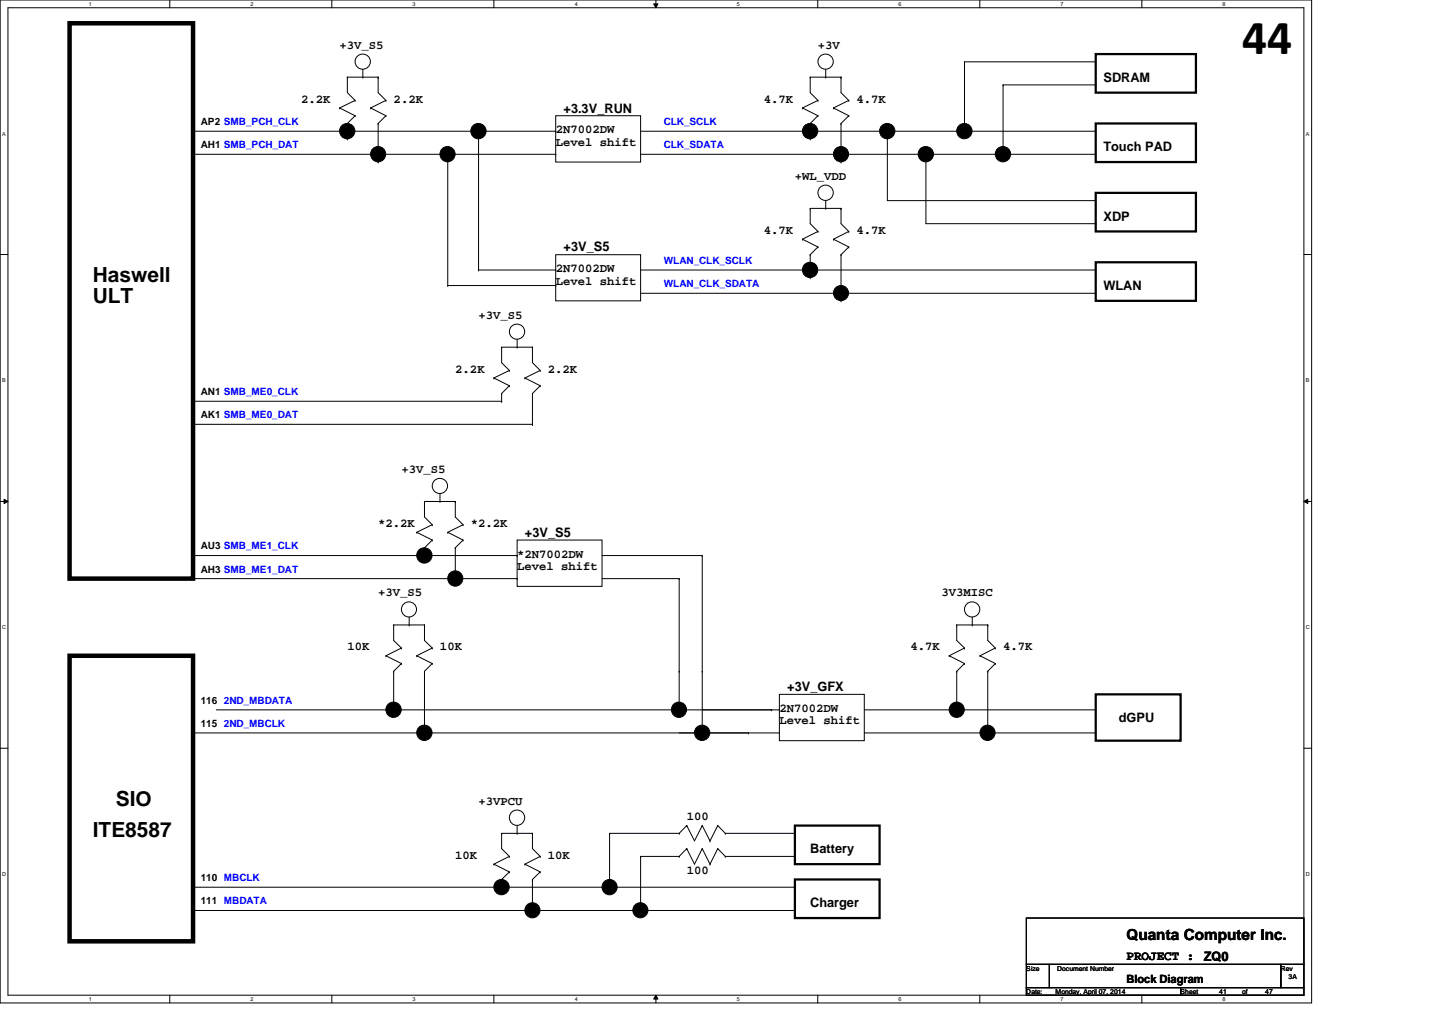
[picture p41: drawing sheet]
<svg xmlns="http://www.w3.org/2000/svg" width="297mm" height="210mm" viewBox="0 0 297 210" stroke-linecap="round" stroke-linejoin="round" font-family="sans-serif">
<defs><g id="words">
<text font-size="10.2" x="257.7" y="11.3">44</text>
<g font-size="4.3">
<text x="19.3" y="58.4">Haswell</text>
<text x="19.3" y="62.9">ULT</text>
<text x="24" y="167.3">SIO</text>
<text x="19.3" y="173.7">ITE8587</text>
</g>
<text font-size="3.2" x="233.7" y="195">Quanta Computer Inc.</text>
<g font-size="2.7">
<text x="228.9" y="16.9">SDRAM</text>
<text x="116.9" y="23.4">+3.3V_RUN</text>
<text x="228.9" y="31.4">Touch PAD</text>
<text x="228.9" y="45.8">XDP</text>
<text x="116.9" y="52.2">+3V_S5</text>
<text x="228.9" y="60.2">WLAN</text>
<text x="108.9" y="111.4">+3V_S5</text>
<text x="163.3" y="143.4">+3V_GFX</text>
<text x="232.1" y="149.8">dGPU</text>
<text x="168.1" y="177">Battery</text>
<text x="168.1" y="188.2">Charger</text>
<text x="233.7" y="199.1">PROJECT :</text>
<text x="249.7" y="199.4">ZQ0</text>
</g>
<g font-size="2.5">
<text x="70.4" y="10.1">+3V_S5</text>
<text x="169.7" y="10.1">+3V</text>
<text x="62.4" y="21.3">2.2K</text>
<text x="81.7" y="21.3">2.2K</text>
<text x="158.5" y="21.3">4.7K</text>
<text x="177.7" y="21.3">4.7K</text>
<text x="115.3" y="27.7">2N7002DW</text>
<text x="115.3" y="30.2">Level shift</text>
<text x="164.9" y="37.3">+WL_VDD</text>
<text x="158.5" y="48.5">4.7K</text>
<text x="177.7" y="48.5">4.7K</text>
<text x="115.3" y="56.5">2N7002DW</text>
<text x="115.3" y="59">Level shift</text>
<text x="99.3" y="66.1">+3V_S5</text>
<text x="94.4" y="77.3">2.2K</text>
<text x="113.7" y="77.3">2.2K</text>
<text x="83.3" y="98.1">+3V_S5</text>
<text x="78.4" y="109.3">*2.2K</text>
<text x="97.7" y="109.3">*2.2K</text>
<text x="107.3" y="115.7">*2N7002DW</text>
<text x="107.3" y="118.2">Level shift</text>
<text x="78.4" y="123.7">+3V_S5</text>
<text x="195.3" y="123.7">3V3MISC</text>
<text x="72" y="134.9">10K</text>
<text x="91.3" y="134.9">10K</text>
<text x="188.9" y="134.9">4.7K</text>
<text x="208.1" y="134.9">4.7K</text>
<text x="161.7" y="147.7">2N7002DW</text>
<text x="161.7" y="150.2">Level shift</text>
<text x="99.3" y="166.9">+3VPCU</text>
<text x="142.4" y="170.1">100</text>
<text x="94.4" y="178.1">10K</text>
<text x="113.7" y="178.1">10K</text>
<text x="142.4" y="181.3">100</text>
</g>
<text font-size="2.4" x="233.7" y="203.8">Block Diagram</text>
<g font-size="2.1">
<text x="41.7" y="25.9">AP2 SMB_PCH_CLK</text>
<text x="41.7" y="30.7">AH1 SMB_PCH_DAT</text>
<text x="41.7" y="81.9">AN1 SMB_ME0_CLK</text>
<text x="41.7" y="86.7">AK1 SMB_ME0_DAT</text>
<text x="41.7" y="113.9">AU3 SMB_ME1_CLK</text>
<text x="41.7" y="118.7">AH3 SMB_ME1_DAT</text>
<text x="41.7" y="145.9">116</text>
<text x="41.7" y="150.7">115</text>
<text x="41.7" y="182.8">110 MBCLK</text>
<text x="41.7" y="187.5">111 MBDATA</text>
</g>
<g font-size="2.1" fill="#00f">
<text x="137.7" y="25.9">CLK_SCLK</text>
<text x="137.7" y="30.7">CLK_SDATA</text>
<text x="137.7" y="54.7">WLAN_CLK_SCLK</text>
<text x="137.7" y="59.5">WLAN_CLK_SDATA</text>
<text x="46.4" y="145.9">2ND_MBDATA</text>
<text x="46.4" y="150.7">2ND_MBCLK</text>
</g>
<g font-size="1.4">
<text x="212.9" y="201.4">Size</text>
<text x="219.3" y="201.4">Document Number</text>
<text x="265.7" y="201.4">Rev</text>
<text x="267.3" y="203">3A</text>
<text x="212.9" y="206.2">Date:</text>
<text x="218.9" y="206.2">Monday, April 07, 2014</text>
<text x="244.9" y="206.2">Sheet</text>
<text x="252.9" y="206.2">41</text>
<text x="257.7" y="206.2">of</text>
<text x="262.5" y="206.2">47</text>
</g>
<g font-size="1.1">
<text x="18.4" y="1.1">1</text>
<text x="52" y="1.1">2</text>
<text x="85.6" y="1.1">3</text>
<text x="119.2" y="1.1">4</text>
<text x="152.8" y="1.1">5</text>
<text x="186.4" y="1.1">6</text>
<text x="220" y="1.1">7</text>
<text x="253.6" y="1.1">8</text>
<text x=".5" y="28.2">A</text>
<text x="270.9" y="28.2">A</text>
<text x=".5" y="79.3">B</text>
<text x="270.9" y="79.3">B</text>
<text x=".5" y="130.6">C</text>
<text x="270.9" y="130.6">C</text>
<text x=".5" y="181.7">D</text>
<text x="270.9" y="181.7">D</text>
<text x="18.4" y="207.6">1</text>
<text x="52" y="207.6">2</text>
<text x="85.6" y="207.6">3</text>
<text x="119.2" y="207.6">4</text>
<text x="152.8" y="207.6">5</text>
<text x="186.4" y="207.6">6</text>
<text x="220" y="207.6">7</text>
<text x="253.6" y="207.6">8</text>
</g>
</g></defs>
<path d="M0 0h272.1v208h-272.1zM1.6 1.6h268.9v204.8h-268.9z" fill="none" stroke="#000" stroke-width=".21"/>
<g fill="#fff">
<path d="M18.4 .2h.6v1.2h-.6z"/>
<path d="M18.4 206.6h.6v1.2h-.6z"/>
</g>
<path d="M35.2 0v1.6M35.2 206.4v1.6" fill="none" stroke="#000" stroke-width=".21"/>
<g fill="#fff">
<path d="M52 .2h.6v1.2h-.6z"/>
<path d="M52 206.6h.6v1.2h-.6z"/>
</g>
<path d="M68.8 0v1.6M68.8 206.4v1.6" fill="none" stroke="#000" stroke-width=".21"/>
<g fill="#fff">
<path d="M85.6 .2h.6v1.2h-.6z"/>
<path d="M85.6 206.6h.6v1.2h-.6z"/>
</g>
<path d="M102.4 0v1.6M102.4 206.4v1.6" fill="none" stroke="#000" stroke-width=".21"/>
<g fill="#fff">
<path d="M119.2 .2h.6v1.2h-.6z"/>
<path d="M119.2 206.6h.6v1.2h-.6z"/>
</g>
<path d="M135.6 .8h.9l-.4 .8zM136.1 0v1.6M136.1 206.4l.4 .8h-.9zM136.1 206.4v1.6" fill="none" stroke="#000" stroke-width=".21"/>
<path d="M135.6 .8h.9l-.4 .8zM136.1 206.4l.4 .8h-.9z" fill="#000"/>
<g fill="#fff">
<path d="M152.8 .2h.6v1.2h-.6z"/>
<path d="M152.8 206.6h.6v1.2h-.6z"/>
</g>
<path d="M169.6 0v1.6M169.6 206.4v1.6" fill="none" stroke="#000" stroke-width=".21"/>
<g fill="#fff">
<path d="M186.4 .2h.6v1.2h-.6z"/>
<path d="M186.4 206.6h.6v1.2h-.6z"/>
</g>
<path d="M203.2 0v1.6M203.2 206.4v1.6" fill="none" stroke="#000" stroke-width=".21"/>
<g fill="#fff">
<path d="M220 .2h.6v1.2h-.6z"/>
<path d="M220 206.6h.6v1.2h-.6z"/>
</g>
<path d="M236.9 0v1.6M236.9 206.4v1.6" fill="none" stroke="#000" stroke-width=".21"/>
<g fill="#fff">
<path d="M253.6 .2h.6v1.2h-.6z"/>
<path d="M253.6 206.6h.6v1.2h-.6z"/>
<path d="M.5 27.2h.7v1.2h-.7z"/>
<path d="M270.9 27.2h.7v1.2h-.7z"/>
<path d="M.5 78.4h.7v1.1h-.7z"/>
<path d="M270.9 78.4h.7v1.1h-.7z"/>
</g>
<path d="M0 52.8h1.6M270.5 52.8h1.6" fill="none" stroke="#000" stroke-width=".21"/>
<g fill="#fff">
<path d="M.5 129.6h.7v1.2h-.7z"/>
<path d="M270.9 129.6h.7v1.2h-.7z"/>
</g>
<path d="M0 104h1.6M.8 103.5l.8 .5-.8 .4zM270.5 104l.8-.5v.9zM270.5 104h1.6" fill="none" stroke="#000" stroke-width=".21"/>
<path d="M.8 103.5l.8 .5-.8 .4zM270.5 104l.8-.5v.9z" fill="#000"/>
<g fill="#fff">
<path d="M.5 180.8h.7v1.1h-.7z"/>
<path d="M270.9 180.8h.7v1.1h-.7z"/>
</g>
<g fill="none" stroke="#000" stroke-width=".21">
<path d="M72 16h.1M72 16v3.2l1.7 1.6M72 16h6.4M75.3 16h.1M75.3 14.4v1.6M78.4 16h.1M78.4 16v3.2l1.6 1.6M168.1 16h.1M168.1 16h6.4M168.1 16v3.2l1.6 1.6M171.3 16h.1M171.3 14.4v1.6"/>
<path d="M174.5 16h.1M174.5 16v3.2l1.6 1.6M200.1 12.8h.1M200.1 12.8h27.2M200.1 12.8v14.4M208.1 17.6h.1M208.1 17.6h19.2M208.1 17.6v14.4M227.3 12.8h.1M227.3 17.6h.1M40 27.2h75.3M40 32h75.3"/>
<path d="M70.4 22.4h.1M70.4 22.4l3.3 1.6M72 25.6h.1M72 28.8h.1M72 25.6v3.2M73.7 20.8h.1M73.7 24h.1M73.7 20.8l-3.3 1.6M73.7 24l-1.7 1.6M76.9 22.4h.1M76.9 22.4l3.1 1.6M78.4 33.6h.1"/>
<path d="M78.4 25.6h.1M78.4 25.6v8M80 20.8h.1M80 24h.1M80 20.8l-3.1 1.6M80 24l-1.6 1.6M92.9 32v27.2M99.3 28.8v27.2M115.3 24h17.6v9.6h-17.6zM115.3 27.2h.1M115.3 32h.1M132.9 27.2h94.4"/>
<path d="M132.9 32h94.4M166.5 22.4h.1M166.5 22.4l3.2 1.6M168.1 25.6h.1M168.1 28.8h.1M168.1 25.6v3.2M169.7 20.8h.1M169.7 24h.1M169.7 20.8l-3.2 1.6M169.7 24l-1.6 1.6M172.9 22.4h.1M172.9 22.4l3.2 1.6"/>
<path d="M174.5 33.6h.1M174.5 25.6h.1M174.5 25.6v8M176.1 20.8h.1M176.1 24h.1M176.1 20.8l-3.2 1.6M176.1 24l-1.6 1.6M184.1 27.2h.1M184.1 27.2v14.4h43.2M192.1 32h.1M192.1 32v14.4h35.2M227.3 27.2h.1"/>
<path d="M227.3 32h.1M92.9 59.2h.1M92.9 59.2h22.4M99.3 56h.1M99.3 56h16M115.3 52.8h17.6v9.6h-17.6zM115.3 59.2h.1M115.3 56h.1M132.9 56h94.4M166.5 49.6h.1M166.5 49.6l3.2 1.6M168.1 43.2h.1"/>
<path d="M168.1 52.8h.1M168.1 56h.1M168.1 57.6h.1M168.1 43.2v3.2l1.6 1.6M168.1 52.8v4.8M168.1 43.2h6.4M169.7 48h.1M169.7 51.2h.1M169.7 51.2l-1.6 1.6M169.7 48l-3.2 1.6M171.3 43.2h.1M171.3 41.6v1.6"/>
<path d="M172.9 49.6h.1M172.9 49.6l3.2 1.6M174.5 43.2h.1M174.5 52.8h.1M174.5 43.2v3.2l1.6 1.6M174.5 52.8v9.6M176.1 48h.1M176.1 51.2h.1M176.1 51.2l-1.6 1.6M176.1 48l-3.2 1.6M227.3 41.6h.1M227.3 46.4h.1"/>
<path d="M227.3 56h.1M102.4 78.4h.1M102.4 78.4l3.3 1.6M104.1 72h.1M104.1 72v3.2l1.6 1.6M104.1 72h6.3M105.7 76.8h.1M105.7 76.8l-3.3 1.6M107.3 72h.1M107.3 70.4v1.6M108.9 78.4h.1M108.9 78.4l3.2 1.6"/>
<path d="M110.4 72h.1M110.4 72v3.2l1.7 1.6M112.1 76.8h.1M112.1 76.8l-3.2 1.6M132.9 60.8h94.4M174.5 60.8h.1M174.5 62.4h.1M227.3 60.8h.1M40 83.2h64.1M40 88h70.4M104.1 83.2h.1M104.1 81.6h.1"/>
<path d="M104.1 81.6v1.6M105.7 80h.1M105.7 80l-1.6 1.6M110.4 88h.1M110.4 81.6h.1M110.4 81.6v6.4M112.1 80h.1M112.1 80l-1.7 1.6M40 115.2h67.3M86.4 110.4h.1M86.4 110.4l3.3 1.6M88 113.6h.1"/>
<path d="M88 104h.1M88 104v3.2l1.7 1.6M88 104h6.4M89.7 108.8h.1M89.7 112h.1M89.7 112l-1.7 1.6M89.7 108.8l-3.3 1.6M91.3 104h.1M91.3 102.4v1.6M92.9 110.4h.1M92.9 110.4l3.2 1.6M94.4 113.6h.1"/>
<path d="M94.4 104h.1M94.4 104v3.2l1.7 1.6M94.4 113.6v6.4M96.1 108.8h.1M96.1 112h.1M96.1 112l-1.7 1.6M96.1 108.8l-3.2 1.6M107.3 112h17.6v9.6h-17.6zM107.3 115.2h.1M124.9 115.2h20.8M145.7 115.2h.1M145.7 115.2v36.8"/>
<path d="M40 120h67.3M80 136h.1M80 136l3.3 1.6M81.7 139.2h.1M81.7 129.6h.1M81.7 129.6v3.2l1.6 1.6M81.7 139.2v8M81.7 129.6h6.3M83.3 134.4h.1M83.3 137.6h.1M83.3 137.6l-1.6 1.6M83.3 134.4l-3.3 1.6"/>
<path d="M84.9 129.6h.1M84.9 128v1.6M86.4 136h.1M86.4 136l3.3 1.6M88 139.2h.1M88 129.6h.1M88 129.6v3.2l1.7 1.6M88 139.2v12.8M89.7 134.4h.1M89.7 137.6h.1M89.7 137.6l-1.7 1.6M89.7 134.4l-3.3 1.6"/>
<path d="M94.4 120h.1M107.3 120h.1M124.9 120h16M140.9 120h.1M140.9 139.2h.1M140.9 120v27.2M145.7 139.2h.1M196.9 136h.1M196.9 136l3.2 1.6M198.5 139.2h.1M198.5 129.6h.1M198.5 129.6h6.4"/>
<path d="M198.5 129.6v3.2l1.6 1.6M198.5 139.2v8M200.1 134.4h.1M200.1 137.6h.1M200.1 137.6l-1.6 1.6M200.1 134.4l-3.2 1.6M201.7 129.6h.1M201.7 128v1.6M203.3 136h.1M203.3 136l3.2 1.6M204.9 139.2h.1M204.9 129.6h.1"/>
<path d="M204.9 129.6v3.2l1.6 1.6M204.9 139.2v12.8M206.5 134.4h.1M206.5 137.6h.1M206.5 137.6l-1.6 1.6M206.5 134.4l-3.2 1.6M0 155.2h1.6M40 152h121.7M44.9 147.2h116.8M81.7 147.2h.1M88 152h.1M140.9 147.2h.1"/>
<path d="M145.7 152h.1M155.3 152h.1M160.1 147.2h.1M161.7 144h17.6v9.6h-17.6zM161.7 152h.1M161.7 147.2h.1M179.3 152h48M179.3 147.2h48M198.5 147.2h.1M204.9 152h.1M227.3 147.2h.1M227.3 152h.1"/>
<path d="M270.5 155.2h1.6M102.4 179.2h.1M102.4 179.2l3.3 1.6M104.1 172.8h.1M104.1 172.8v3.2l1.6 1.6M104.1 172.8h6.3M105.7 177.6h.1M105.7 177.6l-3.3 1.6M107.3 172.8h.1M107.3 171.2v1.6M108.9 179.2h.1M108.9 179.2l3.2 1.6"/>
<path d="M110.4 172.8h.1M110.4 172.8v3.2l1.7 1.6M112.1 177.6h.1M112.1 177.6l-3.2 1.6M126.4 172.8h.1M126.4 172.8h14.5M126.4 172.8v11.2M132.9 177.6h.1M132.9 177.6v11.2M132.9 177.6h8M140.9 172.8h.1M140.9 177.6h.1"/>
<path d="M142.4 171.2h.1M142.4 176h.1M142.4 171.2l1.7 3.2 1.6-3.2M142.4 171.2l-1.5 1.6M142.4 176l1.7 3.2 1.6-3.2M142.4 176l-1.5 1.6M145.7 171.2h.1M145.7 176h.1M145.7 171.2l1.6 3.2M145.7 176l1.6 3.2M147.3 174.4h.1M147.3 179.2h.1"/>
<path d="M148.9 171.2h.1M148.9 176h.1M148.9 171.2l-1.6 3.2M148.9 171.2l1.5 1.6M148.9 176l-1.6 3.2M148.9 176l1.5 1.6M150.4 172.8h.1M150.4 177.6h.1M150.4 172.8h14.5M150.4 177.6h14.5M164.9 172.8h.1M164.9 177.6h.1"/>
<path d="M40 188.8h124.9M40 184h124.9M104.1 182.4h.1M105.7 180.8h.1M105.7 180.8l-1.6 1.6M110.4 182.4h.1M110.4 188.8h.1M110.4 182.4v6.4M112.1 180.8h.1M112.1 180.8l-1.7 1.6M164.9 188.8h.1M164.9 184h.1"/>
<path d="M212.9 190.4h57.6v9.6h-57.6zM212.9 200h4.8v4.9h-4.8zM212.9 204.9h32v1.5h-32zM217.7 200h48v4.9h-48zM244.9 204.9h25.6v1.5h-25.6zM265.7 200h4.8v4.9h-4.8z"/>
<circle cx="75.2" cy="12.8" r="1.58"/>
<circle cx="171.3" cy="12.8" r="1.58"/>
<circle cx="72" cy="27.2" r="1.6"/>
<circle cx="78.4" cy="32" r="1.58"/>
<circle cx="92.8" cy="32" r="1.58"/>
<circle cx="99.2" cy="27.2" r="1.6"/>
<circle cx="168" cy="27.2" r="1.6"/>
<circle cx="171.2" cy="40" r="1.6"/>
<circle cx="174.4" cy="32" r="1.58"/>
<circle cx="184" cy="27.2" r="1.6"/>
<circle cx="192" cy="32" r="1.6"/>
<circle cx="200" cy="27.2" r="1.6"/>
<circle cx="208" cy="32" r="1.6"/>
<circle cx="168" cy="56" r="1.6"/>
<circle cx="107.3" cy="68.8" r="1.58"/>
<circle cx="174.4" cy="60.8" r="1.57"/>
<circle cx="88" cy="115.2" r="1.6"/>
<circle cx="91.3" cy="100.8" r="1.58"/>
<circle cx="94.4" cy="120" r="1.58"/>
<circle cx="84.8" cy="126.4" r="1.57"/>
<circle cx="201.7" cy="126.4" r="1.58"/>
<circle cx="81.6" cy="147.2" r="1.6"/>
<circle cx="88" cy="152" r="1.6"/>
<circle cx="140.8" cy="147.2" r="1.58"/>
<circle cx="145.6" cy="152" r="1.6"/>
<circle cx="198.4" cy="147.2" r="1.58"/>
<circle cx="204.8" cy="152" r="1.58"/>
<circle cx="107.2" cy="169.6" r="1.6"/>
<circle cx="104" cy="184" r="1.6"/>
<circle cx="110.4" cy="188.8" r="1.57"/>
<circle cx="126.4" cy="184" r="1.58"/>
<circle cx="132.8" cy="188.8" r="1.57"/>
</g>
<path d="M14.4 4.8h25.6v115.2h-25.6zM14.4 136h25.6v59.2h-25.6z" fill="none" stroke="#000" stroke-width=".93"/>
<g fill="#000">
<circle cx="72" cy="27.2" r="1.6"/>
<circle cx="78.4" cy="32" r="1.58"/>
<circle cx="92.8" cy="32" r="1.58"/>
<circle cx="99.2" cy="27.2" r="1.6"/>
<circle cx="168" cy="27.2" r="1.6"/>
<circle cx="174.4" cy="32" r="1.58"/>
<circle cx="184" cy="27.2" r="1.6"/>
<circle cx="192" cy="32" r="1.6"/>
<circle cx="200" cy="27.2" r="1.6"/>
<circle cx="208" cy="32" r="1.6"/>
<circle cx="168" cy="56" r="1.6"/>
<circle cx="174.4" cy="60.8" r="1.57"/>
<circle cx="88" cy="115.2" r="1.6"/>
<circle cx="94.4" cy="120" r="1.58"/>
<circle cx="81.6" cy="147.2" r="1.6"/>
<circle cx="88" cy="152" r="1.6"/>
<circle cx="140.8" cy="147.2" r="1.58"/>
<circle cx="145.6" cy="152" r="1.6"/>
<circle cx="198.4" cy="147.2" r="1.58"/>
<circle cx="204.8" cy="152" r="1.58"/>
<circle cx="104" cy="184" r="1.6"/>
<circle cx="110.4" cy="188.8" r="1.57"/>
<circle cx="126.4" cy="184" r="1.58"/>
<circle cx="132.8" cy="188.8" r="1.57"/>
</g>
<path d="M227.3 11.2h20.8v8h-20.8zM227.3 25.6h20.8v8h-20.8zM227.3 40h20.8v8h-20.8zM227.3 54.4h20.8v8h-20.8zM227.3 144h17.6v9.6h-17.6zM164.9 171.2h17.6v8h-17.6zM164.9 182.4h17.6v8h-17.6z" fill="none" stroke="#000" stroke-width=".47"/>
<use href="#words"/>
</svg>
